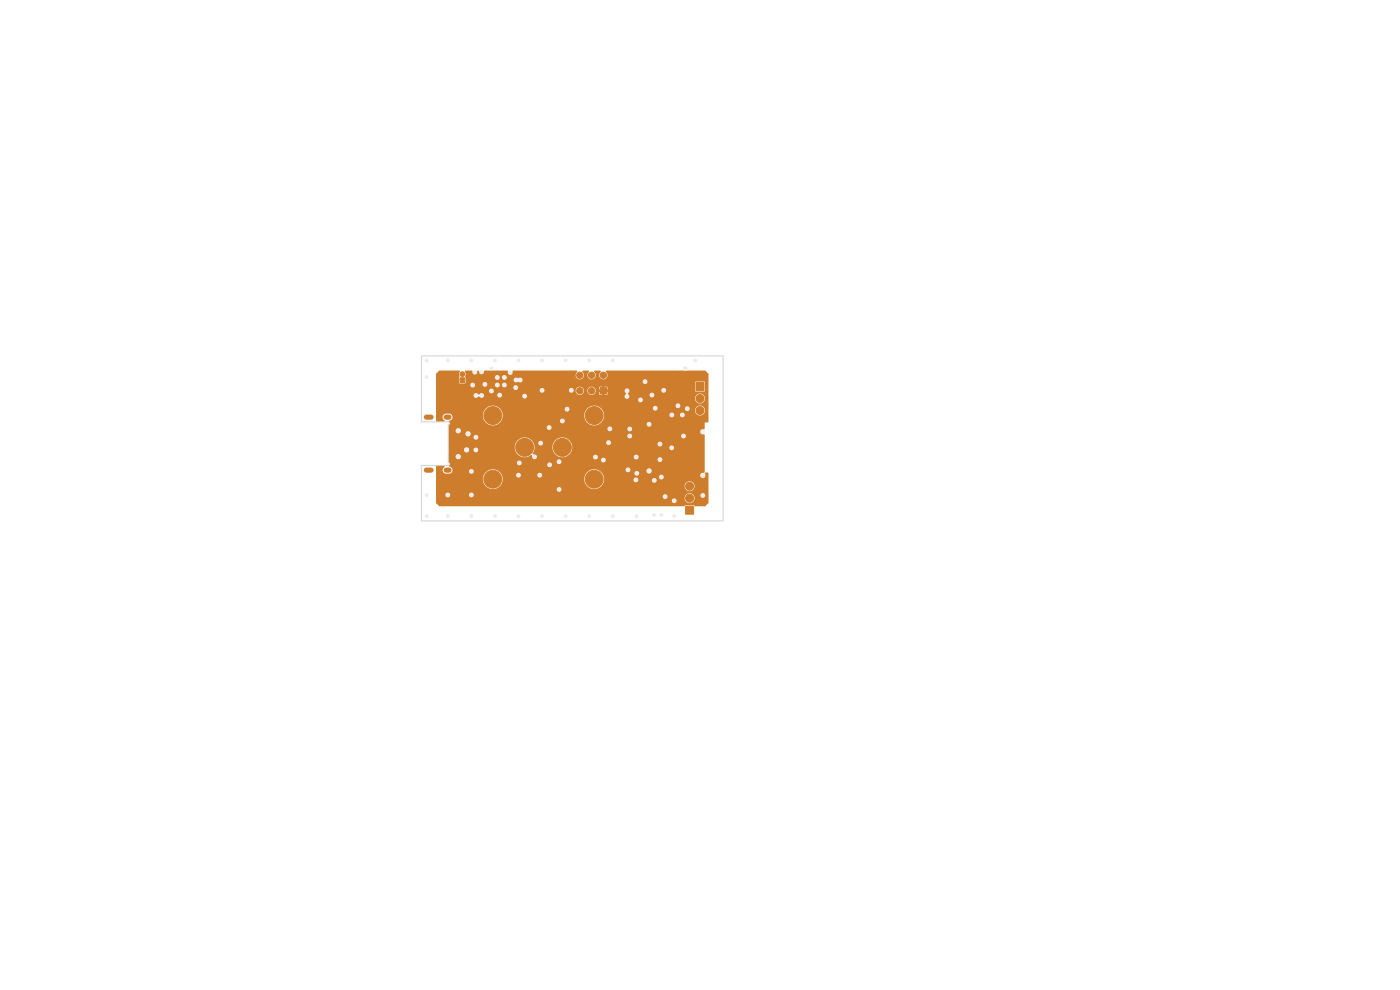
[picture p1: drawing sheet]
<svg xmlns="http://www.w3.org/2000/svg" width="297mm" height="210mm" viewBox="0 0 297 210" stroke-linecap="round" stroke-linejoin="round" font-family="sans-serif">
<g fill="#ce7d2c" stroke="#ce7d2c" stroke-width=".21">
<path d="M97.6 80.1h1v1h-1z"/>
<path d="M145.5 107.4h1.7v1.7h-1.7z"/>
<path d="M127.3 82.2h1.4v1.4h-1.4z"/>
<path d="M147.6 81.1h1.7v1.7h-1.7z"/>
<circle cx="98.1" cy="79.4" r=".5"/>
<circle cx="146.3" cy="105.7" r=".85"/>
<circle cx="146.3" cy="103.1" r=".85"/>
<circle cx="125.5" cy="82.9" r=".67"/>
<circle cx="123" cy="82.9" r=".67"/>
<circle cx="128" cy="79.6" r=".67"/>
<circle cx="125.5" cy="79.6" r=".67"/>
<circle cx="123" cy="79.6" r=".67"/>
<circle cx="148.5" cy="84.5" r=".85"/>
<circle cx="148.5" cy="87.1" r=".85"/>
<circle cx="104.5" cy="101.7" r="1.9"/>
<circle cx="104.5" cy="88.2" r="1.9"/>
<circle cx="111.3" cy="94.9" r="1.9"/>
<circle cx="119.3" cy="94.9" r="1.9"/>
<circle cx="126.1" cy="88.2" r="1.9"/>
<circle cx="126" cy="101.7" r="1.9"/>
</g>
<path d="M90.4 88.5h1M90.4 99.7h1M94.7 88.5h.5M94.7 99.7h.5" fill="none" stroke="#ce7d2c" stroke-width="1.1"/>
<g fill="#ececec" stroke="#ececec" stroke-width=".21">
<circle cx="143.8" cy="86.1" r=".3"/>
<circle cx="116.6" cy="98.6" r=".3"/>
<circle cx="121.2" cy="82.8" r=".3"/>
<circle cx="95" cy="105" r=".3"/>
<circle cx="133" cy="84.1" r=".3"/>
<circle cx="105.5" cy="80.1" r=".3"/>
<circle cx="115" cy="76.4" r=".3"/>
<circle cx="115" cy="109.5" r=".3"/>
<circle cx="140.3" cy="109.2" r=".3"/>
<circle cx="90.5" cy="109.5" r=".3"/>
<circle cx="100" cy="109.5" r=".3"/>
<circle cx="125" cy="109.5" r=".3"/>
<circle cx="143" cy="109.5" r=".3"/>
<circle cx="140" cy="97.5" r=".3"/>
<circle cx="119.3" cy="89.3" r=".3"/>
<circle cx="130" cy="109.5" r=".3"/>
<circle cx="133.6" cy="92.5" r=".3"/>
<circle cx="128" cy="97.6" r=".3"/>
<circle cx="118.6" cy="103.8" r=".3"/>
<circle cx="108.2" cy="79" r=".3"/>
<circle cx="100" cy="100" r=".3"/>
<circle cx="130" cy="76.4" r=".3"/>
<circle cx="142.5" cy="88" r=".3"/>
<circle cx="111.3" cy="84" r=".3"/>
<circle cx="133" cy="82.9" r=".3"/>
<circle cx="129.4" cy="91" r=".3"/>
<circle cx="104.2" cy="78.1" r=".3"/>
<circle cx="110.4" cy="80.6" r=".3"/>
<circle cx="110" cy="76.4" r=".3"/>
<circle cx="104.2" cy="82.9" r=".3"/>
<circle cx="133.2" cy="99.7" r=".3"/>
<circle cx="101" cy="92.8" r=".3"/>
<circle cx="90.5" cy="76.5" r=".3"/>
<circle cx="110" cy="109.5" r=".3"/>
<circle cx="134.9" cy="101.8" r=".3"/>
<circle cx="141.1" cy="105.3" r=".3"/>
<circle cx="145.4" cy="78.1" r=".35"/>
<circle cx="100" cy="76.4" r=".3"/>
<circle cx="95" cy="109.5" r=".3"/>
<circle cx="100.3" cy="81.7" r=".3"/>
<circle cx="97.2" cy="96.9" r=".35"/>
<circle cx="135" cy="109.5" r=".3"/>
<circle cx="100" cy="105" r=".3"/>
<circle cx="120.3" cy="86.8" r=".3"/>
<circle cx="107" cy="80.1" r=".3"/>
<circle cx="105" cy="109.5" r=".3"/>
<circle cx="95" cy="76.4" r=".3"/>
<circle cx="114.5" cy="100.8" r=".3"/>
<circle cx="118.6" cy="98" r=".3"/>
<circle cx="116.5" cy="90.7" r=".3"/>
<circle cx="110.2" cy="98.2" r=".3"/>
<circle cx="129.1" cy="93.9" r=".3"/>
<circle cx="136.8" cy="81" r=".3"/>
<circle cx="101" cy="83.9" r=".3"/>
<circle cx="90.5" cy="80" r=".3"/>
<circle cx="125" cy="76.4" r=".3"/>
<circle cx="149.1" cy="105.1" r=".3"/>
<circle cx="126.3" cy="97" r=".3"/>
<circle cx="143" cy="106.2" r=".3"/>
<circle cx="97.2" cy="91.4" r=".35"/>
<circle cx="149.1" cy="100.8" r=".35"/>
<circle cx="102.1" cy="78.9" r=".3"/>
<circle cx="107" cy="81.7" r=".3"/>
<circle cx="105" cy="76.4" r=".3"/>
<circle cx="144.8" cy="88" r=".3"/>
<circle cx="145" cy="92.5" r=".3"/>
<circle cx="145.8" cy="86.7" r=".3"/>
<circle cx="142.5" cy="95" r=".3"/>
<circle cx="115" cy="82.8" r=".3"/>
<circle cx="137.7" cy="90" r=".3"/>
<circle cx="120" cy="76.4" r=".3"/>
<circle cx="133.6" cy="91" r=".3"/>
<circle cx="137.7" cy="99.9" r=".35"/>
<circle cx="135.9" cy="84.8" r=".3"/>
<circle cx="135" cy="97" r=".3"/>
<circle cx="110" cy="100.8" r=".3"/>
<circle cx="105.5" cy="81.7" r=".3"/>
<circle cx="90.5" cy="105" r=".3"/>
<circle cx="100.7" cy="78.9" r=".3"/>
<circle cx="149.1" cy="91.6" r=".35"/>
<circle cx="147.5" cy="76.4" r=".3"/>
<circle cx="101" cy="95.5" r=".3"/>
<circle cx="102.2" cy="83.9" r=".3"/>
<circle cx="109.5" cy="80.6" r=".3"/>
<circle cx="138.7" cy="109.2" r=".3"/>
<circle cx="139" cy="86.6" r=".3"/>
<circle cx="120" cy="109.5" r=".3"/>
<circle cx="113" cy="89" r=".3"/>
<circle cx="122.6" cy="86.9" r=".3"/>
<circle cx="144" cy="106.3" r=".35"/>
<circle cx="122.9" cy="84.6" r=".3"/>
<circle cx="126.2" cy="94.2" r=".35"/>
<circle cx="137.9" cy="88.4" r=".35"/>
<circle cx="120.6" cy="103.1" r=".35"/>
<circle cx="108.3" cy="101.7" r=".35"/>
<circle cx="109.4" cy="82.2" r=".3"/>
<circle cx="106" cy="83.8" r=".3"/>
<circle cx="102.9" cy="81.5" r=".3"/>
<circle cx="140.8" cy="82.8" r=".3"/>
<circle cx="135.1" cy="100.4" r=".3"/>
<circle cx="140" cy="94.2" r=".3"/>
<circle cx="140.3" cy="101.2" r=".3"/>
<circle cx="138.3" cy="83.8" r=".3"/>
<circle cx="138.8" cy="101.9" r=".3"/>
<circle cx="99.3" cy="92" r=".35"/>
<circle cx="99" cy="95.4" r=".35"/>
<circle cx="113.4" cy="96.9" r=".3"/>
<circle cx="114.7" cy="94" r=".3"/>
</g>
<path d="M92.6 79.2l.6-.6h4.2l.2 .2a.93 .93 0 0 0-.1 1.1l-.1 1.3 .2 .1h1.1l.1-.7h10.2a.71 .71 0 0 0 1 .4l.4 .1 .3-.1h25.6l.2 .3 .3 .2 .3-.1 .2-.3h10.1l.1 1.9 1.9 .1 .2-.2v-1.8l-.2-.2h-1.8l-.2 .2h-10.1l.1-.1a.51 .51 0 0 0-.6-.5 .51 .51 0 0 0-.5 .5l-25.6-.1a.56 .56 0 0 0-.1-.7 .56 .56 0 0 0-.7 .1l-.1-.1a.51 .51 0 0 0-.5-.1 .51 .51 0 0 0-.3 .5h-10.2v-.5h6.2v.1a.51 .51 0 0 0 .6 .4 .51 .51 0 0 0 .4-.5h.5v.1a.51 .51 0 0 0 .8 .3 .51 .51 0 0 0-.1-.9 .51 .51 0 0 0-.7 .5h-.5v-.2a.51 .51 0 0 0-.6-.3 .51 .51 0 0 0-.4 .5h-6.2l-.2-1.4h1.6a.57 .57 0 0 0 .5 .8 .57 .57 0 0 0 .6-.8 .37 .37 0 0 1 .4 .1 .37 .37 0 0 1 0 .4 .56 .56 0 0 0 .7 .1 .56 .56 0 0 0 .3-.6l4.9-.1 .2 .2a.54 .54 0 0 0 .5 .7 .54 .54 0 0 0 .4-.8l.2-.1h13.4l.2 .2a.92 .92 0 0 0-.1 1.4 .92 .92 0 0 0 1.4-.1 .92 .92 0 0 0-.3-1.3l.2-.2h1.1l.2 .2a.94 .94 0 0 0-.2 1.3 .94 .94 0 0 0 1.3 .2 .88 .88 0 0 0 0-1.4l-.1-.2 .2-.1h1.1l.2 .2a.92 .92 0 0 0-.1 1.4 .92 .92 0 0 0 1.4-.1 .92 .92 0 0 0-.3-1.3l.2-.2h21l.6 .7v10.1l-.2 .2h-.6l-.1 1.4a.62 .62 0 0 0-.9 .6 .62 .62 0 0 0 .9 .6v8.1a.58 .58 0 0 0-.8 .2 .58 .58 0 0 0 .2 .7 .58 .58 0 0 0 .8-.1v-.8l.6-.1 .1 .2v6.3l-.7 .7h-2.1l-.3-.2h-1.8l-.3 .2h-51.9l-.7-.7v-.5h50v.2a.51 .51 0 0 0 .9 .2 .51 .51 0 0 0-.2-.8 .51 .51 0 0 0-.7 .4h-50v-1.2h2l.2 .4 .2 .1a.51 .51 0 0 0 .6-.5h4l.2 .4 .2 .1 .5-.2h40.2a.5 .5 0 0 0 .3 .5 .5 .5 0 0 0 .6-.1h3.7l.1 .2a1.06 1.06 0 0 0 1.4 .8 1.06 1.06 0 0 0 .5-1.6h1.4v.1a.51 .51 0 0 0 .8 .3 .51 .51 0 0 0-.1-.9 .51 .51 0 0 0-.7 .5h-1.4a1.06 1.06 0 0 0-1.2-.4 1.06 1.06 0 0 0-.8 1h-3.7a.5 .5 0 0 0-.2-.8 .5 .5 0 0 0-.7 .4h-40.2a.5 .5 0 0 0-.2-.8 .5 .5 0 0 0-.7 .5h-4v-.1a.51 .51 0 0 0-.6-.4 .51 .51 0 0 0-.4 .5h-2v-1.2h25.6v.2a.51 .51 0 0 0 .8 .2 .51 .51 0 0 0-.1-.8 .51 .51 0 0 0-.7 .4h-25.6v-2.1h9.9l.1 .2a2.11 2.11 0 0 0 2.2 1.8 2.11 2.11 0 0 0 2-2h17.2l.1 .2a2.1 2.1 0 0 0 1.4 1.7 2.1 2.1 0 0 0 2.1-.5h17.7l.1 .3a1.06 1.06 0 0 0 1.6 .6 1.06 1.06 0 0 0-.1-1.8 1.06 1.06 0 0 0-1.6 .9h-17.7l.5-.6 .1-.7h6.3a.5 .5 0 0 0 .4 .5 .5 .5 0 0 0 .6-.4h2.9v.1a.51 .51 0 0 0 .8 .3 .51 .51 0 0 0-.1-.9 .51 .51 0 0 0-.7 .5l-2.9-.1a.51 .51 0 0 0-.5-.5 .51 .51 0 0 0-.5 .5h-6.3v-.6h11.7v.1a.51 .51 0 0 0 .8 .3 .51 .51 0 0 0-.1-.9 .51 .51 0 0 0-.7 .5h-11.7l-.4-.8h6.9v.1a.51 .51 0 0 0 .9 .2 .51 .51 0 0 0-.3-.8h1.9l.1 .1a.55 .55 0 0 0 .9 .3 .55 .55 0 0 0-.2-.9 .55 .55 0 0 0-.8 .5h-2.1l-.3 .2-.1 .3h-6.9l-.9-.7h5.9v.1a.51 .51 0 0 0 .9 .3 .51 .51 0 0 0-.2-.9 .51 .51 0 0 0-.7 .5h-5.9a2.11 2.11 0 0 0-2.9 2h-17.2l-.2-.9h3a.51 .51 0 0 0 .5 .5 .51 .51 0 0 0 .5-.5h3.5v.1a.51 .51 0 0 0 .8 .3 .51 .51 0 0 0-.1-.9 .51 .51 0 0 0-.7 .5h-3.5v-.1a.51 .51 0 0 0-.6-.4 .51 .51 0 0 0-.4 .5h-3l-.1-.1a2.1 2.1 0 0 0-2.4-1.1 2.1 2.1 0 0 0-1.6 2.1h-9.9v-2.9l1.7-.1a.4 .4 0 0 1-.2 .7 .75 .75 0 0 0 .6 1.1h.9l.5-.5h3.5a.51 .51 0 0 0 .7 .5 .51 .51 0 0 0 .1-.9 .51 .51 0 0 0-.8 .3v.1h-3.5a.9 .9 0 0 0-.7-1.1l.1-.5-.1-.2h14.4a.51 .51 0 0 0 .2 .4 .51 .51 0 0 0 .6 0h5.6v.1a.51 .51 0 0 0 .8 .3 .51 .51 0 0 0-.1-.9 .51 .51 0 0 0-.7 .5h-5.6l.1-.3v-.3h7.5a.5 .5 0 0 0 .7 .4 .5 .5 0 0 0 .2-.8h8.5l.2 .4 .2 .1a.5 .5 0 0 0 .6-.6h11v.1a.51 .51 0 0 0 .8 .3 .51 .51 0 0 0-.1-.9 .51 .51 0 0 0-.7 .5h-11a.51 .51 0 0 0-.6-.4 .51 .51 0 0 0-.4 .5h-8.6a.51 .51 0 0 0-.5-.1 .51 .51 0 0 0-.3 .5l-7.5-.1a.51 .51 0 0 0-.6-.2 .51 .51 0 0 0-.3 .5l-14.5-.1-.1-1.2h1.6v.1a.55 .55 0 0 0 .9 .3 .55 .55 0 0 0-.2-.9 .55 .55 0 0 0-.7 .5h-1.6v-1.5h3.3v.2a.55 .55 0 0 0 .6 .4 .55 .55 0 0 0 .5-.6h.9l.1 .2a.51 .51 0 0 0 .8 .2 .51 .51 0 0 0-.1-.8 .51 .51 0 0 0-.8 .4h-.9v-.2l-.4-.3h10.1a2.17 2.17 0 0 0 1.3 1.9 2.17 2.17 0 0 0 2.3-.3l.1 .1a.53 .53 0 0 0 .3 .8 .53 .53 0 0 0 .7-.5 .61 .61 0 0 0-.8-.5l-.1-.2 .4-1.3h3.8a2.11 2.11 0 0 0 2.5 2.1h6.1l.2 .3 .2 .2a.5 .5 0 0 0 .6-.5h7.7v.1a.51 .51 0 0 0 .8 .2 .51 .51 0 0 0-.1-.8 .51 .51 0 0 0-.7 .5h-7.7v-.2a.51 .51 0 0 0-.6-.3 .51 .51 0 0 0-.4 .5h-6.1l.3-.1a2.09 2.09 0 0 0 1.4-1.9h20.6v.1a.51 .51 0 0 0 .8 .3 .51 .51 0 0 0-.1-.9 .51 .51 0 0 0-.7 .5h-20.6l-.3-1.1h7.5a.5 .5 0 0 0 .3 .5 .5 .5 0 0 0 .6-.2h10v.1a.51 .51 0 0 0 .8 .3 .51 .51 0 0 0-.1-.9 .51 .51 0 0 0-.7 .5h-10a.51 .51 0 0 0-.3-.8 .51 .51 0 0 0-.6 .5l-7.5-.1a2.11 2.11 0 0 0-2.4-.9 2.11 2.11 0 0 0-1.5 2h-3.8l-.2-.9h1v.1a.51 .51 0 0 0 .8 .3 .51 .51 0 0 0-.1-.9 .51 .51 0 0 0-.7 .5h-1l-.1-.2a2.11 2.11 0 0 0-2.4-.9 2.11 2.11 0 0 0-1.5 2h-10.2l-.4 .1-.2 .4h-3.3v-2.6h5.4a.5 .5 0 0 0 .6 .4 .5 .5 0 0 0 .3-.7h31.7l.1 .3a.51 .51 0 0 0 .5 .2 .51 .51 0 0 0 .4-.5h10.4v.1a.51 .51 0 0 0 .8 .3 .51 .51 0 0 0-.1-.9 .51 .51 0 0 0-.7 .5h-10.4v-.1a.51 .51 0 0 0-.6-.4 .51 .51 0 0 0-.4 .5h-31.7a.51 .51 0 0 0-.6-.2 .51 .51 0 0 0-.3 .5h-5.4v-.8h3.6l.1 .2a.56 .56 0 0 0 .9 .3 .56 .56 0 0 0-.2-1 .56 .56 0 0 0-.8 .5h-3.6v-.6h1.6v.1a.56 .56 0 0 0 .9 .3 .56 .56 0 0 0-.2-.9 .56 .56 0 0 0-.7 .5h-1.6v-.7h20.9l.1 .3 .3 .2 .5-.2h12l.1 .3 .3 .2a.5 .5 0 0 0 .6-.5h3.2v.1a.51 .51 0 0 0 .8 .3 .51 .51 0 0 0-.1-.9 .51 .51 0 0 0-.7 .5h-3.2a.51 .51 0 0 0-.5-.5 .51 .51 0 0 0-.5 .5h-12a.51 .51 0 0 0-.3-.8 .51 .51 0 0 0-.6 .5h-20.9l.1-.6a.39 .39 0 0 0 0-.7l.1-.1a.78 .78 0 0 0 .6-1.2h6.5l.1 .3a2.11 2.11 0 0 0 1.6 1.8 2.11 2.11 0 0 0 2.2-.9h12.5v.1a.51 .51 0 0 0 .8 .3 .51 .51 0 0 0-.1-.9 .51 .51 0 0 0-.7 .5h-12.5l.4-1.2h17.2l.1 .3a2.1 2.1 0 0 0 3.1 1.6h10.1v.1a.51 .51 0 0 0 .8 .3 .51 .51 0 0 0-.1-.9 .51 .51 0 0 0-.7 .5h-10.1l.2-.1a2.08 2.08 0 0 0 .8-1.9h13.9v.2a.51 .51 0 0 0 .6 .3 .51 .51 0 0 0 .4-.5h1.2l.1 .2a.51 .51 0 0 0 .8 .2 .51 .51 0 0 0-.1-.8 .51 .51 0 0 0-.8 .4h-1.2a.51 .51 0 0 0-.5-.5 .51 .51 0 0 0-.5 .5h-13.9l-.1-.7-.5-.7h11a.5 .5 0 0 0 .4 .5 .5 .5 0 0 0 .6-.4h5.8l.1 .4 .3 .1 1.7-.1a1.06 1.06 0 0 0 1.6 .9 1.06 1.06 0 0 0 .1-1.8 1.06 1.06 0 0 0-1.6 .7l-.1 .2h-1.3a.5 .5 0 0 0-.1-.9 .5 .5 0 0 0-.7 .5l-5.8-.1a.51 .51 0 0 0-.5-.5 .51 .51 0 0 0-.5 .5h-11l-1.1-.5h16.9v.1a.51 .51 0 0 0 .9 .3 .51 .51 0 0 0-.2-.9 .51 .51 0 0 0-.7 .5l-17.1-.1a2.11 2.11 0 0 0-2.3 2.1h-17.2l-.2-.8-.3-.5h13.6v.1a.51 .51 0 0 0 .8 .3 .51 .51 0 0 0-.1-.9 .51 .51 0 0 0-.7 .5h-13.6l-.2-.2a2.11 2.11 0 0 0-2.3-.4 2.11 2.11 0 0 0-1.3 1.9h-6.5l-.4-.3-1-.1a.82 .82 0 0 0-.6 .7 .82 .82 0 0 0 .4 .9l-.2 .2h-1.4l-.2-.2v-4.5h42.9v.2a.5 .5 0 0 0 .7 .3 .5 .5 0 0 0 .2-.8h11.1l.1 .2a1.06 1.06 0 0 0 1.6 .7 1.06 1.06 0 0 0-.1-1.8 1.06 1.06 0 0 0-1.6 .9h-11.2a.51 .51 0 0 0-.5-.1 .51 .51 0 0 0-.3 .4h-42.9v-.9h8v.1a.58 .58 0 0 0 .5 .4 .58 .58 0 0 0 .6-.3 .59 .59 0 0 0 .6 .3 .59 .59 0 0 0 .5-.6h2.8l.2 .4 .2 .1 .5-.3h4.4a.5 .5 0 0 0 .5 .5 .5 .5 0 0 0 .5-.4h20.7v.1a.5 .5 0 0 0 .7 .4 .5 .5 0 0 0 .2-.8h4.4v.1a.51 .51 0 0 0 .8 .3 .51 .51 0 0 0-.1-.9 .51 .51 0 0 0-.7 .5l-4.5-.1a.42 .42 0 0 1 .2-.7v-.2h6.8v.1a.51 .51 0 0 0 .8 .3 .51 .51 0 0 0-.1-.9 .51 .51 0 0 0-.7 .5h-6.8a.54 .54 0 0 0-.9-.2 .54 .54 0 0 0 .2 .9l-.3 .6-20.7-.1a.51 .51 0 0 0-.5-.5 .51 .51 0 0 0-.5 .5h-4.3a.51 .51 0 0 0-.4-.7 .51 .51 0 0 0-.6 .5h-2.8a.58 .58 0 0 0-.6-.4 .58 .58 0 0 0-.5 .3l-.2-.1a.51 .51 0 0 0-.6-.2 .51 .51 0 0 0-.3 .5h-8v-1h11.2l.1 .2a.51 .51 0 0 0 .6 .3 .51 .51 0 0 0 .3-.6h9.8l.1 .3 .3 .2a.51 .51 0 0 0 .6-.5h5.2l.1 .3 .3 .2 .4-.1 .2-.3h.4v.2a.88 .88 0 0 0 1 .7 .88 .88 0 0 0 .8-.9h.7v.2a.88 .88 0 0 0 1.4 .5 .88 .88 0 0 0 0-1.4h1.1v.5h.6v.4h-.6l.1 .7h.6v-.6h.4v.6l.7-.1v-.6h-.6v-.4h.6l-.1-.7h-.6v.6h-.4v-.6h-.6l-.1 .2h-1.1a.88 .88 0 0 0-.9-.1 .88 .88 0 0 0-.5 .8h-.7v-.2a.88 .88 0 0 0-1-.7 .88 .88 0 0 0-.8 .9l-.4-.1a.51 .51 0 0 0-.5-.5 .51 .51 0 0 0-.5 .5h-5.2v-.1a.51 .51 0 0 0-.6-.4 .51 .51 0 0 0-.4 .5h-9.8v-.1a.51 .51 0 0 0-.6-.2 .51 .51 0 0 0-.4 .4h-11.2v-.7h16.4v.2a.51 .51 0 0 0 .8 .2 .51 .51 0 0 0-.1-.8 .51 .51 0 0 0-.7 .4h-16.4v-.5h7.3v.1a.5 .5 0 0 0 .6 .4 .5 .5 0 0 0 .4-.7h1.6v.2a.5 .5 0 0 0 .5 .3 .5 .5 0 0 0 .5-.3h1.6v.1a.51 .51 0 0 0 .6 .4 .51 .51 0 0 0 .4-.5h.5v.1a.51 .51 0 0 0 .8 .3 .51 .51 0 0 0-.1-.9 .51 .51 0 0 0-.7 .5h-.5v-.2a.51 .51 0 0 0-.6-.3 .51 .51 0 0 0-.4 .5h-1.6v-.2a.51 .51 0 0 0-.5-.5 .51 .51 0 0 0-.5 .5h-1.6l-.1-.1a.51 .51 0 0 0-.6-.2 .51 .51 0 0 0-.3 .5h-7.3z" fill="#ce7d2c"/>
<path d="M89.4 75.5h64v35h-64v-11.8h5.7l.3-.3-.3-.3v-7.9l.3-.3-.1-.3-.2-.1h-5.7z" fill="none" stroke="#d0d2cd" stroke-width=".21"/>
</svg>
